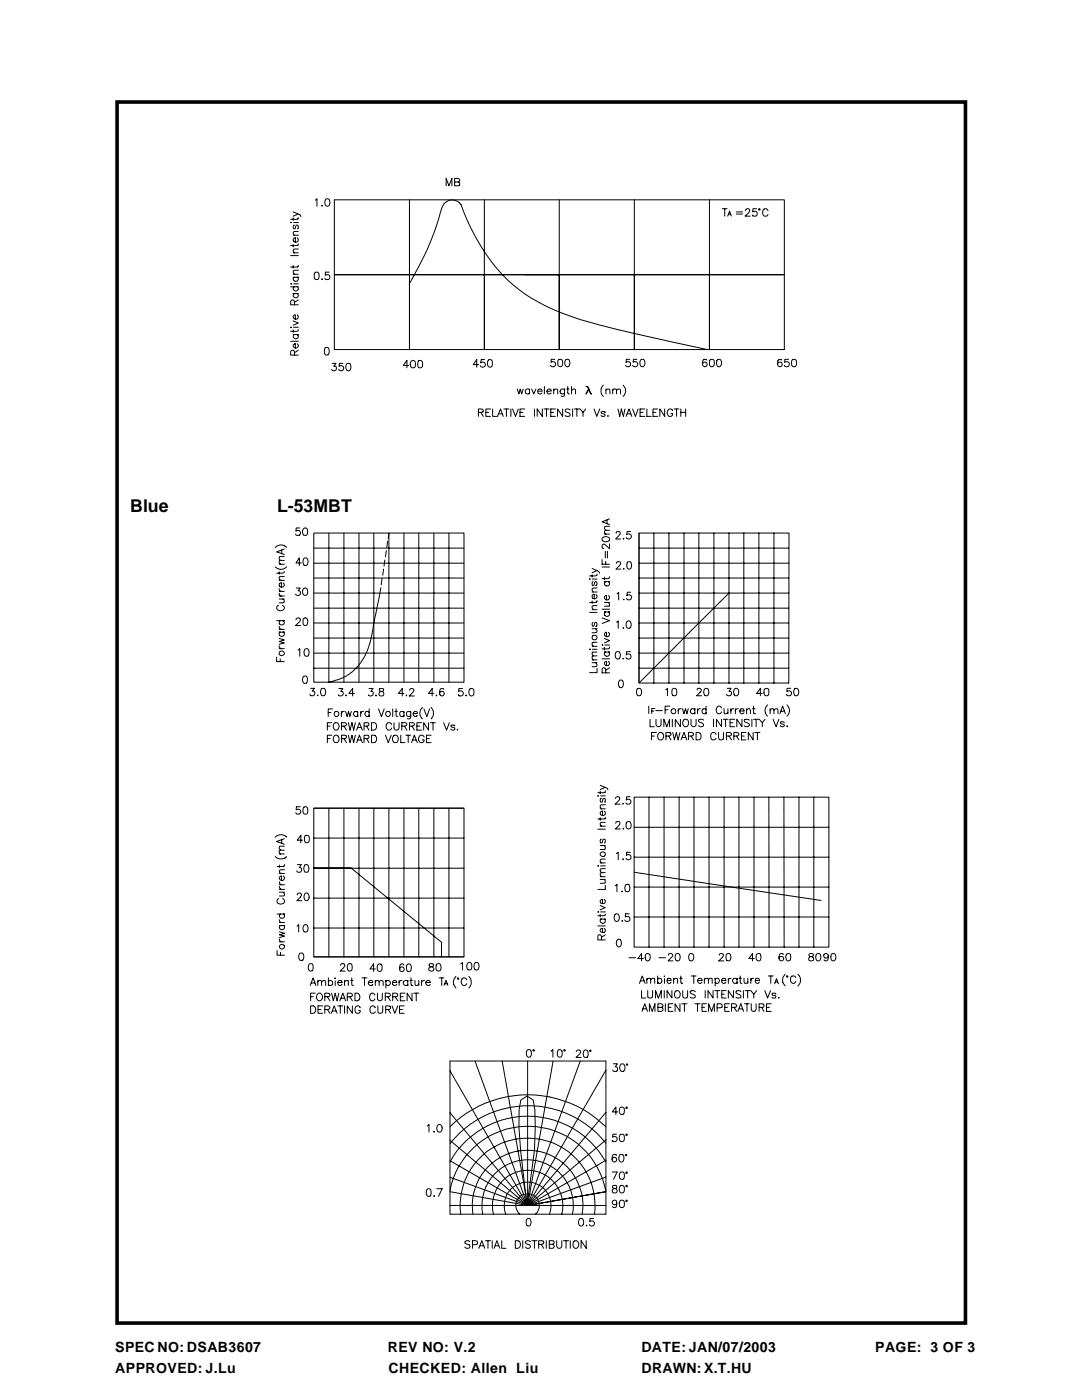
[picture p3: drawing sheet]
<svg xmlns="http://www.w3.org/2000/svg" width="216mm" height="279mm" viewBox="0 0 216 279" stroke-linecap="round" stroke-linejoin="round" font-family="sans-serif">
<defs><g id="words">
<g font-size="3.5">
<text x="26" y="102.1">Blue</text>
<text x="55.3" y="102.1">L-53MBT</text>
</g>
<g font-size="2.8">
<text x="23" y="269.8">SPEC NO: DSAB3607</text>
<text x="77.4" y="269.8">REV NO: V.2</text>
<text x="128" y="269.8">DATE: JAN/07/2003</text>
<text x="174.6" y="269.8">PAGE: 3 OF 3</text>
<text x="23" y="274.1">APPROVED: J.Lu</text>
<text x="77.5" y="274.1">CHECKED: Allen Liu</text>
<text x="128" y="274.1">DRAWN: X.T.HU</text>
</g>
</g></defs>
<path d="M23.4 20.4h169.2v243.6h-169.2z" fill="none" stroke="#000" stroke-width=".72" stroke-linecap="butt"/>
<g fill="#fff" stroke="#fff" stroke-width=".2">
<path d="M84.2 208.7h42.3v42.1h-42.3z"/>
<path d="M53 32.3h113v53.9h-113z"/>
<path d="M53 102.7h117.3v101.9h-117.3z"/>
</g>
<g fill="none" stroke="#000" stroke-width=".2">
<path d="M62.9 40l.3-.3v1.4M65 39.8a.47 .47 0 0 1 .7 .2v.9a.47 .47 0 0 1-.4 .3 .47 .47 0 0 1-.4-.3l-.1-.6zM66.7 39.9h89.8v29.9h-89.8zM81.7 39.9v29.9v-15h-15h15M89 37.1v-1.5l.6 1.5 .6-1.5v1.5M90.7 35.6h.7l.3 .3-.3 .4 .3 .3-.1 .4-.9 .1zM90.7 36.3h.7M96.6 39.9v29.9v-15h-14.9h14.9M111.6 39.9v29.9v-15h-15h15h-6.7M126.6 39.9v29.9v-15h-15h15M141.6 39.9v29.9v-15h-15h29.9h-14.9M58 56.6h.2z"/>
<path d="M58 44.4h.2zM58 57.2h1.5M58 51h1.5M58.5 55.3h1h-.2a.47 .47 0 0 1 0 .7 .47 .47 0 0 1-.6 .1 .47 .47 0 0 1-.1-.7zM58.5 43.1l1-.4 .4 .3 .1 .2M58.5 43.5v.5M58.5 48.8v.5M58.5 53v.5M58.5 54.7h1M58.5 50.5h1M58.5 42.3l1 .4M58.5 46.9h1"/>
<path d="M58.6 56.6h.9M58.6 44.4h.9M58.8 57.2a.47 .47 0 0 0-.1 .7 .47 .47 0 0 0 .7 0 .47 .47 0 0 0-.1-.7M58.8 44.9a.47 .47 0 0 0-.2 .7h.3l.2-.6 .2-.1a.44 .44 0 0 1 0 .8l.1-.1M58.8 55.3l-.2 .1M59.3 58.6a.47 .47 0 0 1 .1 .7 .47 .47 0 0 1-.7 0 .47 .47 0 0 1 .1-.7h-.3h1M59.3 47.5a.49 .49 0 0 1 .1 .7 .49 .49 0 0 1-.7 0 .49 .49 0 0 1 .1-.7h.1v.8M59.5 59.9l-.7 .4v-.1v.6M59.5 53.9l-.9 .1-.1 .4 .3 .3M59.5 53l-.1 .3h-1.4M59.5 49.7h-.9l-.1 .4 .3 .4M59.5 48.7l-.1 .2-.2 .1h-1.2"/>
<path d="M59.5 46.2l-.9 .1-.1 .3 .3 .3M59.5 43.4l-.1 .3-.2 .1h-1.2M62.9 54.4h.6l.2 .5a.61 .61 0 0 1-.6 .9 .97 .97 0 0 1-.2-1.4zM64.2 41.1h.1zM64.2 55.8h.1zM65.7 54.3h-.8v.6a.53 .53 0 0 1 .8 0 .53 .53 0 0 1-.1 .8 .53 .53 0 0 1-.8-.2M81.7 56.7a58.6 58.6 0 0 0 6.5-15.3 2.11 2.11 0 0 1 1.7-1.5 2.11 2.11 0 0 1 2.1 1 40.4 40.4 0 0 0 9.6 15.3 37.1 37.1 0 0 0 14.4 7.6 306.5 306.5 0 0 0 25.1 6M144.1 41.7h1M144.6 41.7v1.4M145.2 43.1l.4-1 .3 1M145.3 42.8h.5M146.9 42.7h1.3"/>
<path d="M146.9 42.3h1.3M148.8 42l.2-.3h.4l.2 .3-.2 .5-.7 .6h1M151 41.7h-.8v.6a.52 .52 0 0 1 .8 0 .52 .52 0 0 1-.1 .8 .52 .52 0 0 1-.8-.2M151.4 41.7h.2v.2h-.2zM153.2 42a.54 .54 0 0 0-.6-.3 .54 .54 0 0 0-.4 .5 .61 .61 0 0 0 .2 .8 .61 .61 0 0 0 .8 0v-.2M58 65.3h.2zM58 68.1h1.5M58.5 64.1l1 .4-1 .4M58.5 66.8h1l-.1 .1-.1-.1a.47 .47 0 0 1 .1 .7 .47 .47 0 0 1-.7 0 .47 .47 0 0 1 .1-.7M58.5 65.8v.5M58.6 65.3h.9M58.8 60.2l-.2-.3h-.4l-.2 .3v.6h1.5"/>
<path d="M58.8 70.9l-.1-.9-.5-.1-.2 .4v.6h1.5M58.8 68.6a.49 .49 0 0 0 0 .9 .49 .49 0 0 0 .7-.4l-.2-.5M58.9 68.6h-.1h.1v.9M59.3 62.8a.49 .49 0 0 1 .2 .6 .49 .49 0 0 1-.6 .3v-.9a.44 .44 0 0 0-.4 .5 .44 .44 0 0 0 .4 .4M59.5 65.8l-.1 .2-.2 .1h-1.2M59.5 69.9l-.7 .5M64.9 69.4a.52 .52 0 0 1 .7 .2l.1 .4a.69 .69 0 0 1-.5 .9l-.4-.3-.1-.6zM66.3 72.5h.8l-.5 .6h.2a.5 .5 0 0 1 .2 .8 .5 .5 0 0 1-.8-.2M68.4 72.5h-.7l-.1 .6a.54 .54 0 0 1 .9 0 .54 .54 0 0 1-.2 .8 .54 .54 0 0 1-.7-.2M69.2 72.6l.4-.1a.75 .75 0 0 1 .3 1.2 .45 .45 0 0 1-.4 .3 .45 .45 0 0 1-.4-.3l-.1-.6zM81.5 72.9h-1l.7-1v1.5M82.1 72a.48 .48 0 0 1 .7 .2v1l-.1 .2h-.4a.86 .86 0 0 1-.2-1.4z"/>
<path d="M83.5 72a.51 .51 0 0 1 .8 .2v1l-.2 .2h-.6l-.1-.6zM95.5 72.8h-1.1l.7-1v1.5M96.7 71.8h-.7l-.1 .6a.53 .53 0 0 1 .8 0 .53 .53 0 0 1-.1 .8 .53 .53 0 0 1-.8-.2M97.5 71.8a.48 .48 0 0 1 .7 .3v.9a.48 .48 0 0 1-.4 .3 .48 .48 0 0 1-.5-.3v-.9zM103.2 77.6l.3 1 .3-1 .3 1 .3-1M105.7 77.6v1h-.2l.2-.2a.48 .48 0 0 1-.7 .1 .48 .48 0 0 1 0-.7 .48 .48 0 0 1 .7 .1M106.1 77.6l.4 1 .4-1M107.3 78.1h.9v-.2a.48 .48 0 0 0-.7-.2 .48 .48 0 0 0-.2 .6 .48 .48 0 0 0 .6 .3l.3-.2M108.6 77.1v1.5M109.1 78.1h.9a.44 .44 0 0 0-.5-.5 .44 .44 0 0 0-.4 .6l.2 .4h.4l.3-.2M110.5 77.9l.2-.2h.5l.1 .9M110.5 77.6v1"/>
<path d="M110.7 71.7h-.7l-.1 .6a.54 .54 0 0 1 .9 0 .54 .54 0 0 1-.2 .8 .54 .54 0 0 1-.7-.2M111.5 71.8l.3-.1a.8 .8 0 0 1 .5 .8 .8 .8 0 0 1-.6 .7 .97 .97 0 0 1-.2-1.4zM112.6 78.4a.49 .49 0 0 1-.7 .1 .49 .49 0 0 1 0-.7 .49 .49 0 0 1 .7 .1v-.3v1.4l-.2 .1-.4-.1M112.9 71.8l.4-.1a.8 .8 0 0 1 .4 .8 .8 .8 0 0 1-.6 .7 .93 .93 0 0 1-.2-1.4zM113.1 77.6h.4M113.3 77.1v1.3l.1 .2h.2M114 77.9l.3-.2h.5l.1 .9M114 77.1v1.5M116.9 78.6l.6-1-.5 1M118 78.6l-.7-1.3-.3-.2h.1l.2 .3 .6 1.2h.2M120.4 76.9a1.57 1.57 0 0 0 0 2.2M120.9 77.9l.2-.2h.5l.1 .9"/>
<path d="M120.9 77.6v1M122.3 77.9l.2-.2h.5v.9M122.3 77.6v1M123 77.9l.3-.2h.4l.1 .9M124.3 76.9a1.48 1.48 0 0 1 0 2.2M125.7 71.7h-.7l-.1 .6a.52 .52 0 0 1 .8 0 .52 .52 0 0 1-.1 .8 .52 .52 0 0 1-.8-.2M127.1 71.7h-.7l-.1 .6a.54 .54 0 0 1 .8 0 .54 .54 0 0 1-.1 .8 .54 .54 0 0 1-.8-.2M127.9 71.8l.4-.1a.8 .8 0 0 1 .4 .8 .8 .8 0 0 1-.6 .7 .97 .97 0 0 1-.2-1.4zM141.1 71.9l-.1-.1a.74 .74 0 0 0-.9 .5 .74 .74 0 0 0 .5 .9 .48 .48 0 0 0 .5-.4 .48 .48 0 0 0-.4-.6 .48 .48 0 0 0-.5 .5M141.7 71.8l.4-.1a.8 .8 0 0 1 .4 .8 .8 .8 0 0 1-.5 .7 .81 .81 0 0 1-.4-1.2zM143.2 71.8l.4-.1a.8 .8 0 0 1 .4 .8 .8 .8 0 0 1-.6 .7 .97 .97 0 0 1-.2-1.4zM156 71.9v-.1a.74 .74 0 0 0-.9 .5 .74 .74 0 0 0 .5 .9 .46 .46 0 0 0 .5-.4 .46 .46 0 0 0-.4-.5 .46 .46 0 0 0-.5 .4"/>
<path d="M157.4 71.7h-.8l-.1 .6a.53 .53 0 0 1 .8 0 .53 .53 0 0 1 0 .8 .53 .53 0 0 1-.8-.2M158.2 71.8l.3-.1a.78 .78 0 0 1 .5 .8 .78 .78 0 0 1-.6 .7 .97 .97 0 0 1-.2-1.4zM95.5 82.3h.8l.1-.4-.3-.3h-.6v1.5M95.9 82.3l.5 .8M96.9 82.3h.6M97.9 81.6h-1v1.5h1M98.3 81.6v1.5h1l.6-1.5 .5 1.5M99.5 82.6h.7M100.5 81.6h1.1M101 81.6v1.5M101.9 81.6v1.5M102.3 81.6l.6 1.5 .5-1.5"/>
<path d="M103.8 82.3h.6M104.7 81.6h-.9v1.5h.9M106.6 81.6v1.5M108.2 81.6v1.5l-1-1.5v1.5M108.5 81.6h1.1M109.1 81.6v1.5M109.9 82.3h.5M110.8 81.6h-.9v1.5h.9M112.3 81.6v1.5l-1-1.5v1.5M113.7 81.8a.5 .5 0 0 0-.5-.2 .5 .5 0 0 0-.4 .5l.8 .4 .1 .4-.3 .2h-.5l-.1-.2M114.3 81.6v1.5M114.6 81.6h1.1l.6 .7v.8"/>
<path d="M115.1 81.6v1.5M116.9 81.6l-.6 .7M118.5 81.6l.6 1.5 .6-1.5M120.6 82.2l.1 .1-.3-.2-.5 .2 .1 .2 .6 .2v.4h-.6l-.1-.2M121.2 83.1h.2zM123.3 81.6l.4 1.5 .3-1.5 .4 1.5 .3-1.5M124.9 83.1l.6-1.5 .6 1.5M125.1 82.6h.8M126.2 81.6l.6 1.5 .5-1.5M127.7 82.3h.6M128.7 81.6h-1v1.5h1M129.1 81.6v1.5h.8"/>
<path d="M130.3 82.3h.6M131.2 81.6h-.9v1.5h.9M132.6 81.6v1.5l-.9-1.5v1.5M134.2 81.8v.2a.55 .55 0 0 0-.6-.4 .55 .55 0 0 0-.5 .6 .71 .71 0 0 0 .8 .9l.3-.4v-.2h-.3M134.5 81.6h1M135 81.6v1.5M135.8 82.3h1M135.8 81.6v1.5M136.8 81.6v1.5M54.9 113.1a1.53 1.53 0 0 0 2.3 0M54.9 109.3a1.53 1.53 0 0 1 2.3 0M55.7 118.4a.43 .43 0 0 0 .4 .6"/>
<path d="M55.7 117.5a.43 .43 0 0 0 .4 .5M55.7 119.5h1M55.7 119h1M55.7 114.1v.5M55.7 118h1M55.7 115.8h1M55.7 112.6h1M56.2 109.8v.7M56.4 119.5l.3 .4-.1 .3-.9 .1M56.5 116.3a.46 .46 0 0 1 .1 .7 .46 .46 0 0 1-.7 0 .46 .46 0 0 1 .1-.7h.1v.9M56.7 115.1h-.9v.5l.2 .2M56.7 111.8l-.9 .1v.5l.2 .2"/>
<path d="M56.7 111l-.9 .1v.5l.2 .2M56.7 109.6l-1.5 .6 1.5 .5M56.7 114l-.1 .3-.2 .1h-1.2M59.1 117.3h.8l-.4 .6a.5 .5 0 0 1 .4 .7 .5 .5 0 0 1-.8 .1l-.1-.1M59.8 105.4h-.7v.6a.52 .52 0 0 1 .7 0 .52 .52 0 0 1-.1 .8 .52 .52 0 0 1-.7-.2M60.1 112.4h-1l.6-1.1v1.6M60.6 117.4a.48 .48 0 0 1 .7 .2v1a.51 .51 0 0 1-.8 0 1.06 1.06 0 0 1 .1-1.2zM60.6 105.5a.48 .48 0 0 1 .7 .2v.9l-.1 .2h-.4a.86 .86 0 0 1-.2-1.3zM60.7 111.4a.47 .47 0 0 1 .7 .2l.1 .4a.66 .66 0 0 1-.6 .9 .97 .97 0 0 1-.2-1.5zM62.6 106.4h30v29.7h-30zM62.6 109.4h30M62.6 112.4h30"/>
<path d="M62.6 115.4h30M62.6 118.4h30M65.6 106.4v29.7l1-.2a9.8 9.8 0 0 0 3.7-1.8l1.6-1.7 .8-1.4a15.5 15.5 0 0 0 1.8-5.9l1.5-7.8M68.6 106.4v29.7M71.6 106.4v29.7M74.6 106.4v29.7M76.2 115.4l-.1 1.3M76.5 113.6l-.1 1.2M76.8 111.8l-.2 1.2M77.1 109.9l-.2 1.2M77.3 108l-.1 1.3M77.5 107.4l.1-1v29.7"/>
<path d="M80.6 106.4v29.7M83.6 106.4v29.7M86.6 106.4v29.7M89.6 106.4v29.7M117.6 115.6h.2zM118.2 114.7v.5M118.2 119.9v.5M118.2 113.5l.9 .4M118.2 118.2h.9M118.2 115.6h.9M118.3 116.1l-.1 .3 .1 .5 .3-.2 .1-.5 .2-.1a.47 .47 0 0 1 0 .8l.1-.1M118.9 118.7a.46 .46 0 0 1 .1 .7 .46 .46 0 0 1-.7 0 .46 .46 0 0 1 .1-.7h.2v.8"/>
<path d="M119.1 119.8l-.1 .3-.2 .1h-1.2M119.1 117.3h-.7a.4 .4 0 0 0-.2 .6l.2 .3M119.1 114.6l-.1 .3h-.2h-1.2M119.1 113.9l.5 .5M119.1 113.9l-.9 .4M120.1 111.7v.9h1.5M120.1 113.2h1.5M120.2 107.3l.6-.2a.66 .66 0 0 1 .8 .6 .85 .85 0 0 1-1.5 0zM120.6 116.1h1h-.2a.47 .47 0 0 1 .1 .7 .47 .47 0 0 1-.7 0 .47 .47 0 0 1 .1-.7zM120.6 115.2v.5M120.6 106.6h1M120.8 110v1.3"/>
<path d="M120.9 112v.6M121.1 103.8v.7M121.2 110v1.3M121.4 118.9a.47 .47 0 0 1 .1 .7 .47 .47 0 0 1-.7 0 .47 .47 0 0 1 .1-.7h.1v.8M121.6 115.1l-.1 .3-.2 .1h-1.2M121.6 108.5v1l-1-.9a.45 .45 0 0 0-.5 .4 .45 .45 0 0 0 .4 .5M121.6 105.8l-.9 .1-.1 .4 .3 .3M121.6 105l-.9 .1-.1 .4 .3 .3M121.6 103.5l-1.5 .6 1.5 .6M122.9 106.4l.1-.2 .2-.1h.4l.2 .2-.1 .3-.8 1h.9M123 112.4a.44 .44 0 0 1 .4-.3 .44 .44 0 0 1 .4 .3v.2l-.9 1h1M123.1 118.5l.3-.3v1.5"/>
<path d="M124.3 107.5h.2zM124.4 119.6h.1zM124.5 113.4v.2zM125.3 112.1h.6l.1 .6a.74 .74 0 0 1-.4 .9h-.1a.99 .99 0 0 1-.2-1.5zM125.9 106.1h-.8v.6a.54 .54 0 0 1 .8 0 .54 .54 0 0 1-.2 .8 .54 .54 0 0 1-.7-.2M125.9 118.2h-.7l-.1 .7a.53 .53 0 0 1 .8 0 .53 .53 0 0 1-.1 .8 .53 .53 0 0 1-.8-.3M127.5 109.4h29.9M127.5 112.4h29.9M127.5 115.4h29.9M127.5 118.4h29.9M127.5 106.4v29.7M130.5 106.4v30"/>
<path d="M133.5 106.4v30M136.5 106.4v30M139.4 106.4v30M142.5 106.4v30M145.5 118.4l-18 17.9M145.5 106.4v30M148.4 106.4v30M151.4 106.4v30M154.4 106.4v30M55.2 131.1v.9h1.5M55.2 123.9h1.5h-.2a.47 .47 0 0 1 0 .7 .47 .47 0 0 1-.7 0 .47 .47 0 0 1 .1-.7M55.6 120.8a.54 .54 0 0 0-.4 .6 .54 .54 0 0 0 .6 .5h.3a.54 .54 0 0 0 .6-.5 .54 .54 0 0 0-.4-.6"/>
<path d="M55.7 128.9a.48 .48 0 0 0 .4 .6M55.7 127.4l1 .3-1 .3 1 .3-1 .3M55.7 126.2h1h-.2a.47 .47 0 0 1 0 .6 .47 .47 0 0 1-.7 0 .47 .47 0 0 1 .1-.6zM55.7 125a.45 .45 0 0 0 .4 .6M55.7 125.6h1M55.7 129.5h1M55.9 131.5v.5M59.1 123.7l.3-.4h.2l.3 .3-.2 .5-.7 .7h1M59.5 129.8l.3-.3v1.5M60.6 135l.3-.1a.8 .8 0 0 1 .4 .8 .8 .8 0 0 1-.5 .7 .97 .97 0 0 1-.2-1.4zM60.6 123.4a.47 .47 0 0 1 .7 .2l.1 .4a.67 .67 0 0 1-.5 .8 .81 .81 0 0 1-.4-1.2zM60.9 129.5a.47 .47 0 0 1 .7 .3l.1 .3a.68 .68 0 0 1-.6 .9 .99 .99 0 0 1-.2-1.5z"/>
<path d="M62 137.4h.7l-.4 .5a.49 .49 0 0 1 .4 .8 .49 .49 0 0 1-.9-.1M62.6 121.4h30M62.6 124.3h30M62.6 127.3h30M62.6 130.3h30M62.6 133.3h30M63.4 138.7v.2zM64.2 137.4h.6l.2 .6a.66 .66 0 0 1-.6 .9 .97 .97 0 0 1-.2-1.5zM67.6 137.4h.8l-.4 .6a.47 .47 0 0 1 .5 .4 .47 .47 0 0 1-.5 .5l-.4-.1-.1-.2 .1 .1M69 138.7v.2zM70.7 138.4h-1.1l.8-1v1.5M73.6 137.4h.8l-.4 .6a.5 .5 0 0 1 .4 .8 .5 .5 0 0 1-.9-.2v.1"/>
<path d="M75 138.7v.2zM75.7 137.5v.4l.2 .1a.55 .55 0 0 1 .6 .2 .55 .55 0 0 1 0 .6 .5 .5 0 0 1-.7 0 .5 .5 0 0 1 0-.7l.7-.2v-.3l-.3-.2zM80.6 138.4h-1.1l.8-1v1.5M81.1 138.7v.2zM81.7 137.8l.3-.4 .4 .1 .2 .2-.2 .5-.7 .7h1M86.6 138.4h-1.1l.7-1v1.5M87.1 138.7v.2zM88.6 137.6l-.1-.1-.4-.1a.73 .73 0 0 0-.4 1M92.3 137.4h-.7l-.1 .6a.54 .54 0 0 1 .8 0 .54 .54 0 0 1-.1 .8 .54 .54 0 0 1-.8-.2M92.9 138.8h.1zM93.8 137.5l.3-.1a.8 .8 0 0 1 .5 .8 .8 .8 0 0 1-.6 .7 .9 .9 0 0 1-.2-1.4zM117.6 122.2h1.5"/>
<path d="M117.7 129.5v.1zM118.2 125.5h.9M118.2 129h.9M118.2 131.7h.9M118.2 132.2h.9M118.2 121.7h.9M118.2 129.6h.9M118.3 124.2l-.1 .3 .1 .5 .2-.1 .2-.6 .2-.1a.47 .47 0 0 1 0 .8l.1-.1M118.4 130.9a.4 .4 0 0 0-.2 .6l.2 .2M118.8 125.5l.3 .4-.1 .3-.8 .1M118.8 132.2l.3 .4-.1 .4-.8 .1M119.1 128.2l-.9 .1v.4l.2 .3"/>
<path d="M119.1 130.1l-.9 .1v.1v.4l.2 .2h.7M119.1 133.4v.8h-1.5M119.1 120.9h-.9v.4l.2 .4M120.1 123.3l1.5 .6-1.5 .5M120.1 121.6h1.5M120.1 131.5h1.5M120.2 128.7v.1zM120.6 127.4l1 .4-1 .5M120.6 122.1h1h-.2a.49 .49 0 0 1 .1 .8 .49 .49 0 0 1-.7 0 .49 .49 0 0 1 .1-.8zM120.6 130.1h1h-.2a.47 .47 0 0 1 .1 .7 .47 .47 0 0 1-.7 0 .47 .47 0 0 1 .1-.7zM120.6 120.2h1M120.6 129.2v.5"/>
<path d="M120.7 128.7h.9M120.9 134.3l-.1-.9-.2-.1-.4 .1-.1 .9h1.5M121.3 120.2l.3 .4-.1 .3-.9 .1M121.4 126.2a.49 .49 0 0 1 .1 .7 .49 .49 0 0 1-.7 0 .49 .49 0 0 1 .1-.7h.1v.9M121.4 132a.47 .47 0 0 1 .1 .7 .47 .47 0 0 1-.7 0 .47 .47 0 0 1 .1-.7h.1v.8M121.6 129.1l-.1 .3-.2 .1h-1.2M121.6 133.3l-.7 .5M123 130.1l.4-.1a.8 .8 0 0 1 .4 .8 .8 .8 0 0 1-.6 .7 .94 .94 0 0 1-.2-1.4zM123 124.2l.4-.3v1.5M123.6 135.8a.54 .54 0 0 1 .7 .2l.1 .4a.66 .66 0 0 1-.6 .8 1.03 1.03 0 0 1-.2-1.4zM124.2 131.4h.2zM124.3 125.3h.2z"/>
<path d="M125 124.2a.47 .47 0 0 1 .4-.3 .47 .47 0 0 1 .5 .3v.9a.47 .47 0 0 1-.5 .3 .47 .47 0 0 1-.4-.3zM125.8 130h-.7l-.1 .7a.52 .52 0 0 1 .8-.1 .52 .52 0 0 1-.1 .8 .52 .52 0 0 1-.8-.2M127.2 137.5a.49 .49 0 0 1 .7 .1l.1 .4a.66 .66 0 0 1-.6 .9 .93 .93 0 0 1-.2-1.4zM127.5 121.4h29.9M127.5 124.3h29.9M127.5 127.3h29.9M127.5 130.3h29.9M127.5 133.3h29.9M132.8 137.6l.4-.2v1.5M134.1 137.6a.51 .51 0 0 1 .9 0v.4a.61 .61 0 0 1-.5 .9 .81 .81 0 0 1-.4-1.3zM139.1 137.7l.3-.3h.3l.2 .2v.4l-.9 .9h1M140.5 137.6a.47 .47 0 0 1 .4-.2 .47 .47 0 0 1 .5 .2v.4a.66 .66 0 0 1-.6 .9 .85 .85 0 0 1-.3-1.3z"/>
<path d="M145.1 137.4h.8l-.4 .6a.5 .5 0 0 1 .4 .6 .5 .5 0 0 1-.8 .2l-.1-.2M146.6 137.5a.49 .49 0 0 1 .7 .1 .74 .74 0 0 1 .1 .9 .74 .74 0 0 1-.8 .3l-.2-.6zM152.1 138.4h-1.1l.7-1v1.5M152.5 137.6a.51 .51 0 0 1 .9 0v.4a.61 .61 0 0 1-.5 .9 .81 .81 0 0 1-.4-1.3zM157.4 136.3h-29.9v-29.9h29.9v29.9M157.8 137.4h-.7l-.1 .6a.53 .53 0 0 1 .8 0 .53 .53 0 0 1-.1 .8 .53 .53 0 0 1-.8-.2M158.6 137.5a.49 .49 0 0 1 .7 .1 .74 .74 0 0 1 .1 .9 .74 .74 0 0 1-.8 .3l-.2-.6zM65.3 144.9h.6M65.3 147.4h.6M65.5 142.2h.5M66.2 144.2h-.9v1.5M66.2 146.7h-.9v1.5"/>
<path d="M66.4 141.5h-.9v1.5M66.6 144.4l.2-.1a.73 .73 0 0 1 .9 .6 .73 .73 0 0 1-.8 .8l-.3-.2-.1-.4zM66.6 146.9l.2-.1a.72 .72 0 0 1 .9 .7 .72 .72 0 0 1-.9 .7l-.3-.5zM68.1 142v1M68.2 144.9l.8-.1 .1-.2-.1-.3-.8-.1v1.5M68.2 147.4h.8l.1-.4-.1-.2-.8-.1v1.5M68.6 144.9l.5 .8M68.6 147.4l.5 .8M68.7 142a.45 .45 0 0 0-.6 .4M69 142l.3 1 .3-1 .2 1 .3-1M69.5 146.7l.3 1.5 .4-1.5 .4 1.5 .3-1.5M69.5 144.2l.3 1.5 .4-1.5 .4 1.5 .3-1.5"/>
<path d="M70.6 142.2l.3-.2h.5v1v-.3a.47 .47 0 0 1-.7 .2 .47 .47 0 0 1-.1-.7zM71.2 145.7l.5-1.5 .6 1.5M71.2 148.2l.5-1.5 .6 1.5M71.2 142l.2 .2M71.3 145.2h.8M71.3 147.7h.8M72 142v1M72.5 142a.43 .43 0 0 0-.5 .4M72.6 144.9l.9-.1 .1-.5-1-.1v1.5M72.6 147.4h.9l.1-.5-1-.2v1.5M73.2 144.9l.4 .8M73.2 147.4l.4 .8"/>
<path d="M73.7 141.5v1.5v-.3a.47 .47 0 0 1-.7 .1 .47 .47 0 0 1 0-.7 .47 .47 0 0 1 .7 .1M74.1 144.2h.5a.79 .79 0 0 1 .6 .8 .79 .79 0 0 1-.6 .7h-.5zM74.1 146.7h.5a.78 .78 0 0 1 .6 .8 .78 .78 0 0 1-.6 .7h-.5zM75.5 141.5l.6 1.5 .6-1.5M76.9 146.7l.6 1.5 .6-1.5M78.1 144.6a.57 .57 0 0 0-.6-.4 .57 .57 0 0 0-.5 .5v.4a.56 .56 0 0 0 .5 .6 .56 .56 0 0 0 .6-.4M78.4 141.5v1.5M78.6 144.2v1a.51 .51 0 0 0 .5 .5 .51 .51 0 0 0 .5-.5v-1M78.6 146.8a.73 .73 0 0 1 .9 .3 .73 .73 0 0 1-.2 .9l-.1 .2a.77 .77 0 0 1-.9-.5 .77 .77 0 0 1 .3-.9zM78.8 142h.5M79 141.5l.1 1.4 .3 .1M80 146.7v1.5h.8"/>
<path d="M80.2 144.9l.8-.1 .2-.2-.1-.3-.9-.1v1.5M80.6 142v1l-.2-.1 .2-.2M80.6 142.2a.48 .48 0 0 0-.6-.1 .48 .48 0 0 0-.2 .6 .48 .48 0 0 0 .6 .2M80.7 144.9l.5 .8M81 146.7h1M81.4 146.7v1.5M81.7 144.9l.8-.1 .2-.2-.1-.3-.9-.1v1.5M82 142.2a.47 .47 0 0 0-.7-.1 .47 .47 0 0 0 0 .7 .47 .47 0 0 0 .7-.1M82 142l-.1 1.3-.6 .1M82.1 148.2l.6-1.5 .6 1.5M82.2 144.9l.5 .8M82.3 147.7h.7"/>
<path d="M82.4 142.4a.43 .43 0 0 1 .4-.4 .43 .43 0 0 1 .5 .3v.1h-.9l.1 .3 .3 .3h.2l.3-.3M83.2 144.9h.6M84.1 144.2h-.9v1.5h.9M84.3 141.2a1.53 1.53 0 0 0 0 2.3M84.6 141.5l.6 1.5 .5-1.5M84.6 147.1a.57 .57 0 0 0-.6-.4 .57 .57 0 0 0-.5 .6v.4a.55 .55 0 0 0 .6 .5 .55 .55 0 0 0 .5-.5h-.4M85.1 147.4h.6M85.5 144.2v1.5l-1-1.5v1.5M85.9 144.2h1M86 141.2a1.61 1.61 0 0 1 0 2.3M86 146.7h-.9v1.5h.9M86.4 144.2v1.5"/>
<path d="M88.5 144.2l.6 1.5 .6-1.5M90.8 144.9l-.3-.2h-.5v.2l.2 .2 .5 .1 .1 .3a.47 .47 0 0 1-.8 0M91.3 145.5v.2zM119.3 158.8v.1zM119.8 157.6l1-.5 .4 .3 .1 .2M119.8 157.9v.5M119.8 156.7l1 .4M119.8 158.8h1M120 159.3a.47 .47 0 0 0-.2 .8h.3l.3-.7 .1-.1 .2 .1v.7h-.1h.1M120.8 157.8l-.1 .3-.2 .1h-1.2M122.8 159.3l.3-.3h.3l.3 .3-.2 .5-.8 .7h1M125.7 159h-.6l-.1 .6a.54 .54 0 0 1 .8 0 .54 .54 0 0 1-.1 .8 .54 .54 0 0 1-.8-.2"/>
<path d="M126.5 159.1h38.9v29.9h-38.9zM129.5 140.9v1.5M129.5 159.1v29.9M129.7 143.6v1.4h.9M130 146.9h.6M130 141.9h.5M130.7 141.4h-.7v1M130.9 141.8h1.3M130.9 143.6v1l.4 .4 .4-.1 .2-.3v-1M131 146.2h-1v1.5M131.4 146.4l.1-.1a.5 .5 0 0 1 .7 .1 .72 .72 0 0 1 .2 .9 .72 .72 0 0 1-.9 .3l-.1-.1a.91 .91 0 0 1 0-1.1zM132.5 145v-1.4l.6 1.4 .5-1.4v1.4"/>
<path d="M132.5 159.1v29.9M132.7 141.6h.6M132.9 146.9l.8-.1 .2-.3-.4-.3h-.6v1.5M133.4 146.9l.5 .8M133.6 140.9h-.9v1.6M134.2 143.6v1.4M134.2 146.2l.4 1.5 .4-1.5 .3 1.5 .4-1.5M135.3 141.4v1.1M135.5 159.1v29.9M135.8 143.6v1.4l-1.1-1.4v1.4M135.9 147.7l.6-1.5 .5 1.5M135.9 141.4a.5 .5 0 0 0-.6 .5"/>
<path d="M136.1 147.2h.7M136.2 141.4l.3 1.1 .3-1.1 .3 1.1 .2-1.1M136.5 143.6a.75 .75 0 0 1 .9 .5 .75 .75 0 0 1-.5 .9 .8 .8 0 0 1-.7-.5 .8 .8 0 0 1 .3-.9zM137.4 146.9l.8-.1 .2-.3-.4-.3h-.6v1.5M137.8 141.6l.3-.2 .5 .2v-.2v1.1v-.3a.5 .5 0 0 1-.6 .1 .5 .5 0 0 1-.2-.7zM137.9 143.6v1l.4 .4a.51 .51 0 0 0 .6-.4v-1M137.9 146.9l.5 .8M138.5 159.1v29.9M138.9 146.2h.5a.81 .81 0 0 1 .5 .7 .81 .81 0 0 1-.5 .8h-.5zM139.2 141.4v1.1M139.7 141.4a.49 .49 0 0 0-.5 .5M140.4 143.7l-.4-.1-.6 .1 .1 .4 .8 .3 .1 .4a.63 .63 0 0 1-1 0"/>
<path d="M140.9 140.9v1.6v-.3a.46 .46 0 0 1-.7 .1 .46 .46 0 0 1 0-.7 .46 .46 0 0 1 .7 0M141.5 159.1v29.9M142.4 143.6v1.4M142.9 146.6a.54 .54 0 0 0-.6-.4 .54 .54 0 0 0-.5 .5v.4a.55 .55 0 0 0 .5 .6 .55 .55 0 0 0 .6-.4M143.4 146.2v1l.2 .4 .2 .1a.43 .43 0 0 0 .6-.5v-1M144 143.6v1.4l-1-1.4v1.4M144 141.3a.54 .54 0 0 0-.7-.4 .54 .54 0 0 0-.4 .6v.4a.54 .54 0 0 0 .5 .6 .54 .54 0 0 0 .6-.4M144.3 143.6h1M144.5 141.4v1l.4 .1 .3-.3M144.5 159.1v29.9M144.8 143.6v1.4M144.9 146.9l.9-.1 .2-.3-.4-.3h-.7v1.5"/>
<path d="M145.2 141.4v1.1M145.5 146.9l.5 .8M145.7 144.2h.5M145.8 141.4v1.1M146.4 141.4a.49 .49 0 0 0-.6 .5M146.4 146.9l.9-.1 .1-.3-.3-.3h-.7v1.5M146.6 143.6h-.9v1.4h.9M146.7 141.4v1.1M146.9 146.9l.5 .8M147.3 141.4l-.5 .2-.1 .3M147.4 159.1v29.9M147.6 141.9h.9l-.1-.3a.47 .47 0 0 0-.7 .1 .47 .47 0 0 0 .1 .6 .47 .47 0 0 0 .7-.1"/>
<path d="M148 146.9h.5M148 143.6v1.4l-1-1.4v1.4M148.8 146.2h-.8v1.5h.8M149 141.7l.3-.3 .3 .1 .1 1M149 141.4v1.1M149.5 143.7l-.4-.1-.6 .1 .1 .4 .8 .3 .1 .4a.69 .69 0 0 1-1 0M150 143.6v1.4M150.2 141.4h.5M150.3 146.2v1.5l-1-1.5v1.5M150.4 143.6h1.1l.6 .6v.8M150.4 140.9v1.3l.1 .2 .2 .1M150.5 159.1v29.9"/>
<path d="M150.6 146.2h1M150.9 143.6v1.4M151.1 146.2v1.5M152.7 143.6l-.6 .6M153.2 140.7a1.48 1.48 0 0 0 0 2.2M153.4 159.1l.1 29.9M153.7 141.7l.4-.3 .3 .1v1M153.7 141.4v1.1M154.3 143.6l.6 1.4 .5-1.4M154.4 141.7l.4-.3 .4 .1v1M155.6 142.5l.6-1.6 .5 1.6M155.8 141.9h.7"/>
<path d="M156.4 159.1l.1 29.9M156.5 144.2a.47 .47 0 0 0-.8 0l.1 .2 .6 .2 .1 .2a.47 .47 0 0 1-.8 0M157 140.7a1.48 1.48 0 0 1 0 2.2M157.1 144.9v.1zM159.4 159.1v29.9M162.4 159.1v29.9M54.9 167.1a1.53 1.53 0 0 1 2.3 0M54.9 170.9a1.62 1.62 0 0 0 2.3 0M55.6 179.3a.62 .62 0 0 0-.3 .9 .62 .62 0 0 0 .9 .2 .56 .56 0 0 0 .6-.4 .56 .56 0 0 0-.4-.7M55.7 170.4h1M55.8 176a.51 .51 0 0 0 .4 .6M55.8 176.9a.51 .51 0 0 0 .4 .6"/>
<path d="M55.8 177.5h1M55.8 176.6h1M55.8 178.1h1M55.8 174.3h1M55.8 172.6v.5M56 169.7l-.3 .1v.3l.3 .3M56.2 167.6v.7M56.5 178.1l.3 .3-.1 .4h-.9M56.6 174.8a.49 .49 0 0 1 .1 .8 .49 .49 0 0 1-.8 0 .49 .49 0 0 1 .1-.8h.2v.9M56.7 168.9h-.9l-.1 .2 .3 .6h.7M56.7 167.4l-1.5 .5 1.5 .6M56.8 173.6l-1 .1v.3l.2 .3"/>
<path d="M56.8 172.6l-.1 .2-.2 .1h-1.2M59.3 178.6l.1-.3a.44 .44 0 0 1 .7 .1 .44 .44 0 0 1-.2 .6l-.7 .7h1M59.4 172.6h.7l-.4 .5a.49 .49 0 0 1 .4 .8 .49 .49 0 0 1-.9-.1M59.9 161h-.8v.6a.53 .53 0 0 1 .8 0 .53 .53 0 0 1-.1 .8 .53 .53 0 0 1-.8-.2M60.4 167.7h-1.1l.7-1v1.5M60.7 161.1a.48 .48 0 0 1 .7 .2v.3a.61 .61 0 0 1-.5 .9 .93 .93 0 0 1-.2-1.4zM60.8 172.6h.4a.89 .89 0 0 1 0 1.5h-.2a.97 .97 0 0 1-.2-1.5zM60.9 178.3a.47 .47 0 0 1 .7 .2 .7 .7 0 0 1 .1 .9 .7 .7 0 0 1-.8 .3l-.2-.6zM60.9 166.8l.4-.1a.81 .81 0 0 1 .4 .8 .81 .81 0 0 1-.5 .7l-.4-.3-.1-.6zM62.6 161.3h30v29.7h-30zM62.6 173.3h30M62.6 167.3h30"/>
<path d="M62.6 179.2h30M62.6 161.3h30M65.6 161.3v29.7M68.6 161.3v29.7M70.1 173.3h-7.5h7.5l18 14.7v3M71.6 161.3v29.7M74.6 161.3v29.7M77.6 161.3v29.7M80.6 161.3v29.7M83.6 161.3v29.7M86.6 161.3v29.7M89.6 161.3v29.7"/>
<path d="M119.3 165.5h1.5M119.3 172.7v.2zM119.8 175.5h1M119.8 175h1M119.8 172.2h1M119.8 168.7h1M119.8 164.9h1M119.8 163.2v.5M119.8 161.4h1M119.8 172.8h1M120 167.5a.45 .45 0 0 0-.2 .7h.3l.3-.7h.2a.43 .43 0 0 1 0 .7M120.5 175.5l.3 .4-.1 .3-.9 .1"/>
<path d="M120.5 168.7l.2 .3a.4 .4 0 0 1-.2 .5h-.7M120.6 179.5a.46 .46 0 0 1 .1 .7 .46 .46 0 0 1-.7 0 .46 .46 0 0 1 .1-.7h.1v.8M120.6 161.9a.48 .48 0 0 1 .1 .7 .48 .48 0 0 1-.8 0 .48 .48 0 0 1 .2-.7h.1v.9M120.8 174.2h-1v.4l.3 .4M120.8 173.4h-1v.4l.3 .4M120.8 171.4l-1 .1v.4l.3 .3M120.8 164.1l-1 .1v.3l.3 .4M120.8 163.1l-.1 .3h-1.4M120.8 160.6l-1 .1v.3l.3 .4M120.8 176.7v.8h-1.5M122.8 176.8l.3-.3v1.5M122.9 164.3l.1-.3 .7 .1v.4l-.9 .9h1"/>
<path d="M123 170.3l.4-.2v1.5M124.1 177.8v.2zM124.2 171.5h.2zM124.3 165.4h.2zM124.3 160.4v.1zM124.9 176.5a.52 .52 0 0 1 .7 .3l.1 .3a.67 .67 0 0 1-.6 .9 .79 .79 0 0 1-.3-1.2zM125.1 164a.54 .54 0 0 1 .8 .3v.3a.66 .66 0 0 1-.6 .8 .97 .97 0 0 1-.2-1.4zM125.8 170.1h-.7l-.1 .6a.52 .52 0 0 1 .8 0 .52 .52 0 0 1-.1 .8 .52 .52 0 0 1-.8-.2M126.5 174.1l37.3 5.6M126.5 177h38.9M126.5 171.1h38.9M126.5 165.1h38.9"/>
<path d="M55.3 182.4h1.5h-.2a.48 .48 0 0 1 0 .7 .48 .48 0 0 1-.7 0 .48 .48 0 0 1 .1-.7M55.3 189.7v.9h1.5M55.8 183.6l.2 .5h.2M55.8 186l1 .3-1 .3 1 .2-1 .3M55.8 187.4v.3l.4 .3M55.8 184.1h1M55.8 188h1M56 190v.6M56.6 184.7a.48 .48 0 0 1 0 .7 .48 .48 0 0 1-.7 0 .48 .48 0 0 1 .1-.7h-.2h1M59.3 184.8l.3-.3v1.5M59.8 190.2h.4a.8 .8 0 0 1 .4 .8 .8 .8 0 0 1-.6 .7 .97 .97 0 0 1-.2-1.5zM60.7 184.6a.43 .43 0 0 1 .7 .2v1a.47 .47 0 0 1-.4 .2 .47 .47 0 0 1-.5-.2 1.06 1.06 0 0 1 .2-1.2z"/>
<path d="M61.7 192.4a.54 .54 0 0 1 .7 .2v.9a.48 .48 0 0 1-.8 0l-.1-.5zM61.9 196.7l.6-1.5 .5 1.5M62 198.9h.5M62.1 196.2h.7M62.6 185.2h30M62.6 191h30M62.9 198.2h-.9v1.5M63.4 196l.4-.3h.3l.1 .3M63.4 195.7v1M63.5 198.3l.1-.1a.76 .76 0 0 1 .8 .8 .76 .76 0 0 1-.8 .7 .87 .87 0 0 1-.1-1.4zM64.2 196.7v-.7l.3-.3h.4l.1 1M64.8 198.9h.9l.1-.4-.4-.3h-.6v1.5"/>
<path d="M65.3 198.9l.5 .8M65.5 195.2v1.5v-.2a.48 .48 0 0 0 .7 0 .48 .48 0 0 0 0-.7 .48 .48 0 0 0-.7 .1M66.2 198.2l.3 1.5 .4-1.5 .4 1.5 .3-1.5M66.9 195.2v.1zM66.9 195.7v1M67.4 196.1h.8v-.1a.47 .47 0 0 0-.7-.1 .47 .47 0 0 0 0 .7 .47 .47 0 0 0 .7-.1M67.8 199.7l.6-1.5 .6 1.5M67.9 192.7l.2-.3 .4-.1 .3 .4-.9 1.1h1M68 199.2h.7M68.7 196l.4-.3h.4v1M68.7 195.7v1M69.3 198.9h.6h-.1l.5 .8"/>
<path d="M69.5 192.4a.54 .54 0 0 1 .7 .2v.9a.48 .48 0 0 1-.8 0l-.1-.5zM69.9 198.9h.3l.1-.2-.1-.4-.9-.1v1.5M70 195.7h.4M70.2 195.2v1.4l.3 .1M70.8 198.2a.83 .83 0 0 1 .9 .4 .83 .83 0 0 1 0 .9l-.4 .2h-.5zM72.2 195.2h1M72.7 195.2v1.5M73.5 196.1a.44 .44 0 0 1 .4-.5 .44 .44 0 0 1 .5 .5h-.9l.1 .4a.47 .47 0 0 0 .8 0M74.8 198.6a.54 .54 0 0 0-.6-.4 .54 .54 0 0 0-.5 .6v.4a.54 .54 0 0 0 .5 .5 .54 .54 0 0 0 .6-.4M74.9 193.4h-1.1l.7-1v1.5M74.9 196l.3-.3h.4v.3M74.9 195.7v1"/>
<path d="M75.3 198.2v1.1l.4 .4 .5-.2 .1-1.3M75.5 192.4a.48 .48 0 0 1 .7 .3v.9a.48 .48 0 0 1-.4 .3 .48 .48 0 0 1-.5-.3v-.9zM75.6 196.7v-.7l.4-.3h.4l.1 1M76.9 198.9h.8l.2-.4-.4-.3h-.6v1.5M77 196.5a.5 .5 0 0 0 .7 0 .5 .5 0 0 0 0-.7 .5 .5 0 0 0-.7 .1v-.2v1.5M77.4 198.9l.5 .8M78.3 196.1h.9a.47 .47 0 0 0-.7-.4 .47 .47 0 0 0-.1 .8l.1 .1a.46 .46 0 0 0 .7-.1M78.4 198.9h.8l.2-.4-.4-.3h-.6v1.5M78.9 198.9l.5 .8M79.6 195.7v1M79.9 198.9h.5M80.2 195.7h-.3l-.3 .4"/>
<path d="M80.6 195.9a.47 .47 0 0 1 .8 0v-.2v1v-.2a.5 .5 0 0 1-.7 .1 .5 .5 0 0 1-.1-.7zM80.6 192.6l-.1-.2a.48 .48 0 0 0-.7 .3v1a.45 .45 0 0 0 .7 .1 .45 .45 0 0 0-.1-.7 .45 .45 0 0 0-.6 .3M80.8 198.2h-.9v1.5h.9M81.3 192.4a.47 .47 0 0 1 .7 .3l.1 .3a.67 .67 0 0 1-.6 .9 .81 .81 0 0 1-.3-1.2zM81.8 195.7h.5M82 195.2v1.2l.1 .2 .3 .1M82.2 198.2v1.5l-1-1.5v1.5M82.5 198.2h1.1M82.8 195.7v.9l.4 .1 .4-.3M83.1 198.2v1.5M83.6 195.7v1M84.1 195.7v1"/>
<path d="M84.7 195.7h-.3l-.3 .4M85 196.1h.9a.5 .5 0 0 0-.7-.4 .5 .5 0 0 0-.3 .7 .5 .5 0 0 0 .7 .3l.3-.2M85.7 192.4v.4l.4 .2a.44 .44 0 0 1 .5 .2 .44 .44 0 0 1-.2 .5 .49 .49 0 0 1-.6 .1 .49 .49 0 0 1-.2-.6l.8-.4 .1-.1-.1-.3zM87.2 192.4a.54 .54 0 0 1 .7 .2v.9a.51 .51 0 0 1-.9 0v-.9zM87.6 195.2h1M88.1 195.2v1.5M88.6 196.6l.4-.9 .4 .9M88.8 196.3h.4M91 194.9a1.57 1.57 0 0 0 0 2.3M91.3 195.2h.2v.2h-.2zM91.9 192.4l.4-.3v1.5M93.1 195.5a.56 .56 0 0 0-.6-.4 .56 .56 0 0 0-.5 .6 .62 .62 0 0 0 .3 .9 .62 .62 0 0 0 .8-.3"/>
<path d="M93.4 192.2a.48 .48 0 0 1 .7 .2v.9a.48 .48 0 0 1-.4 .3 .48 .48 0 0 1-.5-.3 1.09 1.09 0 0 1 .2-1.1zM93.6 194.9a1.67 1.67 0 0 1 0 2.3M94.8 192.2a.48 .48 0 0 1 .7 .2l.1 .3a.7 .7 0 0 1-.5 .9h-.1a.99 .99 0 0 1-.2-1.4zM119.3 182h.1zM119.3 184.8h1.5M119.8 183.4h1h-.2a.47 .47 0 0 1 0 .7 .47 .47 0 0 1-.7 0 .47 .47 0 0 1 .1-.7zM119.8 180.7l1 .4-1 .5M119.8 182.5v.5M119.8 182h1M120 187.6l-.1-.9-.5-.1-.1 1h1.5M120.6 185.3a.46 .46 0 0 1 0 .6 .46 .46 0 0 1-.6 .1 .46 .46 0 0 1-.1-.7h.3v.8M120.8 182.4l-.1 .3-1.4 .1"/>
<path d="M120.8 186.6l-.8 .5M122.8 182.5a.47 .47 0 0 1 .7 .2l.1 .3a.68 .68 0 0 1-.6 .9 .97 .97 0 0 1-.2-1.4zM123.2 187.5a.43 .43 0 0 1 .7 .2l.1 .4a.74 .74 0 0 1-.4 .9h-.2a.94 .94 0 0 1-.2-1.5zM124.2 183.7v.2zM125.5 191.1h1.3M125.6 182.4h-.8v.6a.54 .54 0 0 1 .8 0 .54 .54 0 0 1-.2 .8 .54 .54 0 0 1-.7-.2M126.5 183h38.9M127.6 196.3l.5-1.5 .6 1.5M127.8 195.7h.7M128 197.7v1.5h.9M128.4 191.3h-1.1l.7-1v1.5M128.9 190.4a.5 .5 0 0 1 .8 .1 .7 .7 0 0 1 0 .9 .7 .7 0 0 1-.8 .3l-.2-.6z"/>
<path d="M129.1 195.5l.4-.3 .3 .1v.2M129.1 195.2v1.1M129.2 197.7v1.1a.49 .49 0 0 0 .5 .4 .49 .49 0 0 0 .5-.4v-1.1M129.8 196.3v-.8l.4-.3 .4 .1v1M130.8 199.2v-1.5l.6 1.5 .6-1.5v1.5M131.2 194.8v1.5v-.3a.47 .47 0 0 0 .7 .1 .47 .47 0 0 0 0-.7 .47 .47 0 0 0-.7 .1M131.5 191.1h1.3M132.5 194.8h.1zM132.5 197.7v1.5M132.6 195.3v1M133.1 195.7h.8a.45 .45 0 0 0-.6-.4 .45 .45 0 0 0-.2 .7 .41 .41 0 0 0 .4 .3 .41 .41 0 0 0 .4-.3M133.4 190.6l.1-.2a.49 .49 0 0 1 .7 .1v.4l-.9 .9h1"/>
<path d="M134.1 197.7v1.5l-1-1.5v1.5M134.4 195.5l.3-.2h.4l.1 1M134.4 195.2v1.1M134.7 197.9l.2-.1a.44 .44 0 0 1 .7 .1 .71 .71 0 0 1 .1 .9 .71 .71 0 0 1-.8 .3l-.3-.5zM134.9 190.4a.49 .49 0 0 1 .7 .1l.1 .4a.66 .66 0 0 1-.6 .9 .93 .93 0 0 1-.2-1.4zM135.6 195.2h.5M135.8 194.8v1.2l.1 .2 .3 .1M136.2 197.7v1.1a.49 .49 0 0 0 .5 .4 .49 .49 0 0 0 .5-.4v-1.1M137.6 190.4a.49 .49 0 0 1 .7 .1 .7 .7 0 0 1 .1 .9 .7 .7 0 0 1-.8 .3l-.2-.6zM137.9 194.8h1M138.4 194.8v1.5M138.7 197.9a.56 .56 0 0 0-.5-.2 .56 .56 0 0 0-.5 .4l1 .7v.2l-.1 .1-.6 .1-.3-.2"/>
<path d="M139.2 195.7h.9a.49 .49 0 0 0-.8-.4 .49 .49 0 0 0 .1 .9 .45 .45 0 0 0 .7-.2M140.5 195.5l.3-.2h.5l.1 1M140.5 195.2v1.1M140.7 197.7v1.5M141.4 195.5l.2-.2h.5v1M142.3 197.7v1.5l-1-1.5v1.5M142.6 197.7h1M142.7 196a.47 .47 0 0 0 .7 .1 .47 .47 0 0 0 0-.7 .47 .47 0 0 0-.7 .1v-.3v1.6M143.1 197.7v1.5M143.5 190.6l.3-.3h.3l.3 .2-.3 .6-.7 .7h1M144 195.7h.8v-.2a.48 .48 0 0 0-.6-.1 .48 .48 0 0 0-.2 .6 .48 .48 0 0 0 .5 .3l.3-.3M144 198.4h.5"/>
<path d="M144.9 197.7h-.9v1.5h.9M145 190.4a.49 .49 0 0 1 .8 .1v.4a.67 .67 0 0 1-.5 .9 .81 .81 0 0 1-.4-1.3zM145.3 195.2v1.1M145.9 195.2a.43 .43 0 0 0-.6 .5M146.3 197.7v1.5l-1-1.5v1.5M146.4 195.3l.3-.1 .4 .3v-.3v1.1v-.3a.51 .51 0 0 1-.8 .1 .51 .51 0 0 1 .1-.8zM147.4 195.2h.6M147.7 194.8v1.4l.3 .1M147.8 197.9a.54 .54 0 0 0-.5-.2 .54 .54 0 0 0-.4 .4l.9 .7-.1 .3-.5 .1-.3-.2M148.3 197.7v1.5M148.5 195.2v1l.4 .1 .3-.3M148.7 197.7h1.1l.6 .7v.8"/>
<path d="M149.2 197.7v1.5M149.2 195.2v1.1M149.8 195.2v1.1M150.4 195.2a.43 .43 0 0 0-.6 .5M150.5 191.3h-1.1l.8-1v1.5M150.7 195.7h.8a.45 .45 0 0 0-.6-.4 .45 .45 0 0 0-.2 .7 .41 .41 0 0 0 .4 .3 .41 .41 0 0 0 .4-.3M150.9 190.5a.48 .48 0 0 1 .9 0v.4a.67 .67 0 0 1-.5 .9 .81 .81 0 0 1-.4-1.3zM151 197.7l-.6 .7M152.6 197.7l.6 1.5 .6-1.5M153.3 194.8h1M153.8 194.8v1.5M154.6 196.3l.3-1 .4 1"/>
<path d="M154.7 196h.5M154.8 198.4v-.2h-.7v.4l.7 .2v.2l-.3 .2-.4-.1v-.1M155.3 199.1h.2zM155.5 191.1a.47 .47 0 0 1 .8-.1 .47 .47 0 0 1-.2 .8 .47 .47 0 0 1-.7-.5v-.4v.4M156.3 190.5a.42 .42 0 0 0-.4-.2 .42 .42 0 0 0-.4 .2l-.1 .4M156.7 194.4a1.57 1.57 0 0 0 0 2.4M157 190.4a.5 .5 0 0 1 .7 .1l.1 .4a.61 .61 0 0 1-.6 .9 .93 .93 0 0 1-.2-1.4zM157 194.8h.2v.2h-.2zM158.8 195.1a.55 .55 0 0 0-.6-.3 .55 .55 0 0 0-.5 .5 .67 .67 0 0 0 .2 .7 .67 .67 0 0 0 .7 .2l.2-.3M159.2 194.4a1.57 1.57 0 0 1 0 2.4M161.5 190.4l-.1 .2 .2 .3a.54 .54 0 0 1 .6 .1 .54 .54 0 0 1 .1 .6 .51 .51 0 0 1-.7 .2 .51 .51 0 0 1-.2-.7l.8-.3 .1-.3a.6 .6 0 0 0-.8-.1zM163 190.4a.49 .49 0 0 1 .7 .1l.1 .4a.66 .66 0 0 1-.6 .9 .93 .93 0 0 1-.2-1.4z"/>
<path d="M165.3 190.8a.47 .47 0 0 1-.7 .3 .47 .47 0 0 1-.1-.7 .47 .47 0 0 1 .7 .1l.1 .3a.67 .67 0 0 1-.6 1l-.3-.2M166 190.4a.49 .49 0 0 1 .7 .1 .7 .7 0 0 1 .1 .9 .7 .7 0 0 1-.8 .3l-.2-.6zM62 200.7h.5a.78 .78 0 0 1 .5 .8 .78 .78 0 0 1-.5 .7h-.5zM63.5 201.5h.6M64.4 200.7h-.9v1.5h.9M64.8 201.5l.9-.1 .1-.2-.1-.3-.9-.2v1.5M65.3 201.5l.5 .7M66.1 202.2l.6-1.5 .6 1.5M66.3 201.8h.8M67.4 200.7h1M67.9 200.7v1.5M68.7 200.7v1.5"/>
<path d="M70.3 200.7v1.5l-1-1.5v1.5M71.9 201.1a.54 .54 0 0 0-.6-.4 .54 .54 0 0 0-.5 .6v.4a.53 .53 0 0 0 .6 .5 .53 .53 0 0 0 .5-.5h-.4M74.9 201.1a.54 .54 0 0 0-.6-.4 .54 .54 0 0 0-.5 .6v.4a.55 .55 0 0 0 .5 .5 .55 .55 0 0 0 .6-.3M75.4 200.7v1.1a.49 .49 0 0 0 .5 .4 .49 .49 0 0 0 .5-.4v-1.1M77 201.5l.8-.1 .1-.5-.9-.2v1.5M77.5 201.5l.4 .7M78.2 200.7l.6 1.5 .6-1.5M79.7 201.5h.6M80.6 200.7h-.9v1.5h.9M89.8 211.8h31.1v30.5h-31.1zM94.8 211.8l10.5 28.8-15.5-26.9M100.2 211.8l5.1 28.8 15.6-18.6"/>
<path d="M103.9 219.5l1.3-.8 1.2 .8 .3 1.9 .1 3.6-.2 4.6-1.4 11-1.3-11-.4-4.6 .1-3.6zM105.2 209.5a.47 .47 0 0 1 .8 .3v.3a.66 .66 0 0 1-.5 .9 .97 .97 0 0 1-.3-1.5zM105.3 211.8v28.8l15.6-13.1M106.4 209.5h.2v.2l-.3-.1zM110 209.8l.3-.3v1.5M110.4 211.8l-5.1 28.8 15.6-27M111.4 209.5a.48 .48 0 0 1 .7 .3l.1 .3a.61 .61 0 0 1-.6 .9 .97 .97 0 0 1-.2-1.5zM112.5 209.5h.2v.2h-.2zM115 209.9l.3-.4h.3l.3 .5-1 1h1.1M115.8 211.8l-10.5 28.8-15.5-18.5M116.6 209.6a.48 .48 0 0 1 .7 .2v1l-.1 .2h-.4a.92 .92 0 0 1-.2-1.4zM117.7 209.6h.2v.2l-.3-.1z"/>
<path d="M122.4 212.3h.8l-.4 .6a.5 .5 0 0 1 .3 .8 .5 .5 0 0 1-.8-.2M123.9 212.4a.48 .48 0 0 1 .7 .2 .74 .74 0 0 1 .1 .8 .74 .74 0 0 1-.8 .4 1.07 1.07 0 0 1 0-1.4zM125 212.4l.1-.1 .1 .3h-.2zM128.1 201.8l.6-1.5 .5 1.5M128.3 201.3h.7M129.6 201.8v-1.5l.5 1.5 .6-1.5v1.5M131.3 200.3h.6l.4 .3-.1 .3-.3 .1 .4 .3-.2 .5h-.8zM131.3 201h.6M132.8 200.3v1.5M133.3 201h.6M134.3 200.3h-1v1.5h1M135.7 200.3v1.5l-1-1.5v1.5"/>
<path d="M136.1 200.3h1M136.6 200.3v1.5M138.7 200.3h1M139.2 200.3v1.5M140.1 201h.5M141 200.3h-.9v1.5h.9M141.4 201.8v-1.5l.6 1.5 .5-1.5v1.5M143.1 201.1l1-.1v-.5l-.3-.2h-.7v1.5M144.6 201h.6M145.5 200.3h-.9v1.5h.9M146 201h.6h-.1l.5 .8M146.6 201l.4-.2-.1-.3-.3-.2h-.6v1.5"/>
<path d="M147.2 201.8l.6-1.5 .6 1.5M147.4 201.3h.8M148.5 200.3h1M149.1 200.3v1.5M149.9 200.3v1.1l.2 .4a.52 .52 0 0 0 .8-.4v-1.1M151.5 201h.8l.1-.5-.3-.2h-.6v1.5M152 201l.4 .8M153 201h.5M153.9 200.3h-.9v1.5h.9M85.3 237.3a.48 .48 0 0 1 .7 .2v1a.45 .45 0 0 1-.4 .3 .45 .45 0 0 1-.5-.3l-.1-.6zM85.3 224.7l.3-.3v1.5M86.5 238.7h.2z"/>
<path d="M86.5 225.9h.2zM87.2 237.2h1l-.7 1.6M87.4 224.5a.48 .48 0 0 1 .7 .2 .74 .74 0 0 1 .1 .9 .74 .74 0 0 1-.8 .3 1.07 1.07 0 0 1 0-1.4zM89.8 231.6l15.5 9-15.5-5.7M89.8 237.6a15.8 15.8 0 0 1 15.5-12.8 15.8 15.8 0 0 1 15.6 12.8M89.8 227.6l15.5 13 15.6-2.8-15.6 2.8-15.5-2.8M89.8 231.9a17.8 17.8 0 0 1 31.1 0M89.8 224.9a22.1 22.1 0 0 1 31.1 0M120.9 231.6l-15.6 9 15.6-5.7M120.9 228.1a19.9 19.9 0 0 0-31.1 .1M122.2 233.9h.9l-.7 1.5M122.3 236.6a.3 .3 0 0 0 .1 .6 .54 .54 0 0 1 .6 .2 .54 .54 0 0 1 0 .6l-.5 .1-.3-.3a.74 .74 0 0 1 .8-.7v-.5z"/>
<path d="M123 230.6a.41 .41 0 0 0-.7-.1 .87 .87 0 0 0 .3 1.4 .46 .46 0 0 0 .5-.5 .46 .46 0 0 0-.5-.4 .46 .46 0 0 0-.5 .4M123 226.4h-.7l-.1 .5a.54 .54 0 0 1 .8 0 .54 .54 0 0 1 0 .8 .54 .54 0 0 1-.8-.1M123.2 221.9h-1l.7-1v1.5M123.7 230.5a.47 .47 0 0 1 .7 .2l.1 .3a.68 .68 0 0 1-.6 .9 .97 .97 0 0 1-.2-1.4zM123.8 226.4h.6l.1 .2v1a.51 .51 0 0 1-.8 0 1.24 1.24 0 0 1 .1-1.2zM123.8 221a.54 .54 0 0 1 .7 .2v1a.51 .51 0 0 1-.8 0l-.1-.6zM123.8 236.6a.51 .51 0 0 1 .7 .3v.9a.48 .48 0 0 1-.4 .3 .48 .48 0 0 1-.4-.3l-.1-.6zM123.8 233.9h.6l.1 .2v1a.51 .51 0 0 1-.8 0l-.1-.6zM123.8 239.6h.6l.1 .2v.9a.51 .51 0 0 1-.8 0l-.1-.5zM124.8 230.4h.2v.2l-.2-.1zM124.9 226.4h.2v.2h-.2zM124.9 220.9h.2v.3h-.2z"/>
<path d="M124.9 236.6h.2v.2h-.2zM124.9 233.9h.2v.2h-.2zM124.9 239.5h.2v.2h-.2zM89.8 240.6h31.1M91.9 242.3a13.5 13.5 0 0 1 13.4-15.2 13.5 13.5 0 0 1 13.3 15.2M93.8 247.8a.58 .58 0 0 0-.6-.2 .58 .58 0 0 0-.4 .4l.8 .5 .2 .4a.6 .6 0 0 1-1 0M94.3 248.4l.8-.1 .2-.2-.1-.4-.9-.1v1.5M94.4 242.3a11 11 0 0 1 10.9-12.7 11 11 0 0 1 10.9 12.7M95.5 249.1l.6-1.5 .6 1.5M95.8 248.6h.7M96.3 242.3a9.1 9.1 0 0 1 9-10.9 9.1 9.1 0 0 1 8.9 10.9M96.9 247.6h1"/>
<path d="M97.4 247.6v1.5M98.2 247.6v1.5M98.5 242.3a7 7 0 0 1 6.8-8.7 7 7 0 0 1 6.8 8.7M98.6 249.1l.5-1.5 .6 1.5M98.8 248.6h.7M100.1 247.6v1.5h.9M100.9 242.3a4.7 4.7 0 0 1 4.4-6.4 4.7 4.7 0 0 1 4.3 6.4M102.8 247.6h.5a.81 .81 0 0 1 .6 .8 .81 .81 0 0 1-.6 .7h-.5zM103.7 242.3a2.33 2.33 0 0 1-.1-3.3 2.33 2.33 0 0 1 3.4 0 2.33 2.33 0 0 1-.2 3.3M104.3 247.6v1.5M105.2 243.2a.43 .43 0 0 1 .7 .3l.1 .3a.69 .69 0 0 1-.6 .9 .97 .97 0 0 1-.2-1.5zM105.8 247.8a.54 .54 0 0 0-.5-.2 .54 .54 0 0 0-.4 .4l.2 .2 .6 .3 .1 .4a.57 .57 0 0 1-.9 0"/>
<path d="M106.1 247.6h1M106.6 247.6v1.5M107.5 248.3l.9-.1 .1-.2-.1-.3-.9-.1v1.5M108 248.3l.5 .8M109 247.6v1.5M109.6 247.6l.9 .1 .1 .3-.4 .3 .4 .3-.2 .4-.8 .1zM109.6 248.3h.6M111.1 247.6l.1 1.3a.5 .5 0 0 0 .5 .2 .5 .5 0 0 0 .4-.4v-1.1M112.4 247.6h1.1M112.9 247.6v1.5M113.8 247.6v1.5M114.4 247.8a.56 .56 0 0 1 .9 0 .73 .73 0 0 1 .1 .9 .73 .73 0 0 1-.8 .3l-.3-.5z"/>
<path d="M115.7 243.2a.47 .47 0 0 1 .7 .3l.1 .3a.69 .69 0 0 1-.6 .9 .94 .94 0 0 1-.2-1.5zM117 247.6v1.5l-1-1.5v1.5M117.1 244.5v.2zM118.4 243.2h-.7v.6a.54 .54 0 0 1 .8 0 .54 .54 0 0 1-.1 .8 .54 .54 0 0 1-.8-.2M123.1 240l-.1-.3a.45 .45 0 0 0-.7-.1 .45 .45 0 0 0 .1 .7 .45 .45 0 0 0 .7-.3l-.1 .7a.46 .46 0 0 1-.8 .1"/>
<circle cx="56.2" cy="130.4" r=".5"/>
<circle cx="88.2" cy="138.4" r=".46"/>
<circle cx="118.6" cy="127.2" r=".51"/>
<circle cx="67.1" cy="142.5" r=".5"/>
<circle cx="77.5" cy="142.5" r=".51"/>
<circle cx="134.3" cy="142" r=".49"/>
<circle cx="120.2" cy="170.5" r=".5"/>
<circle cx="56.3" cy="188.9" r=".49"/>
</g>
<use href="#words"/>
</svg>
